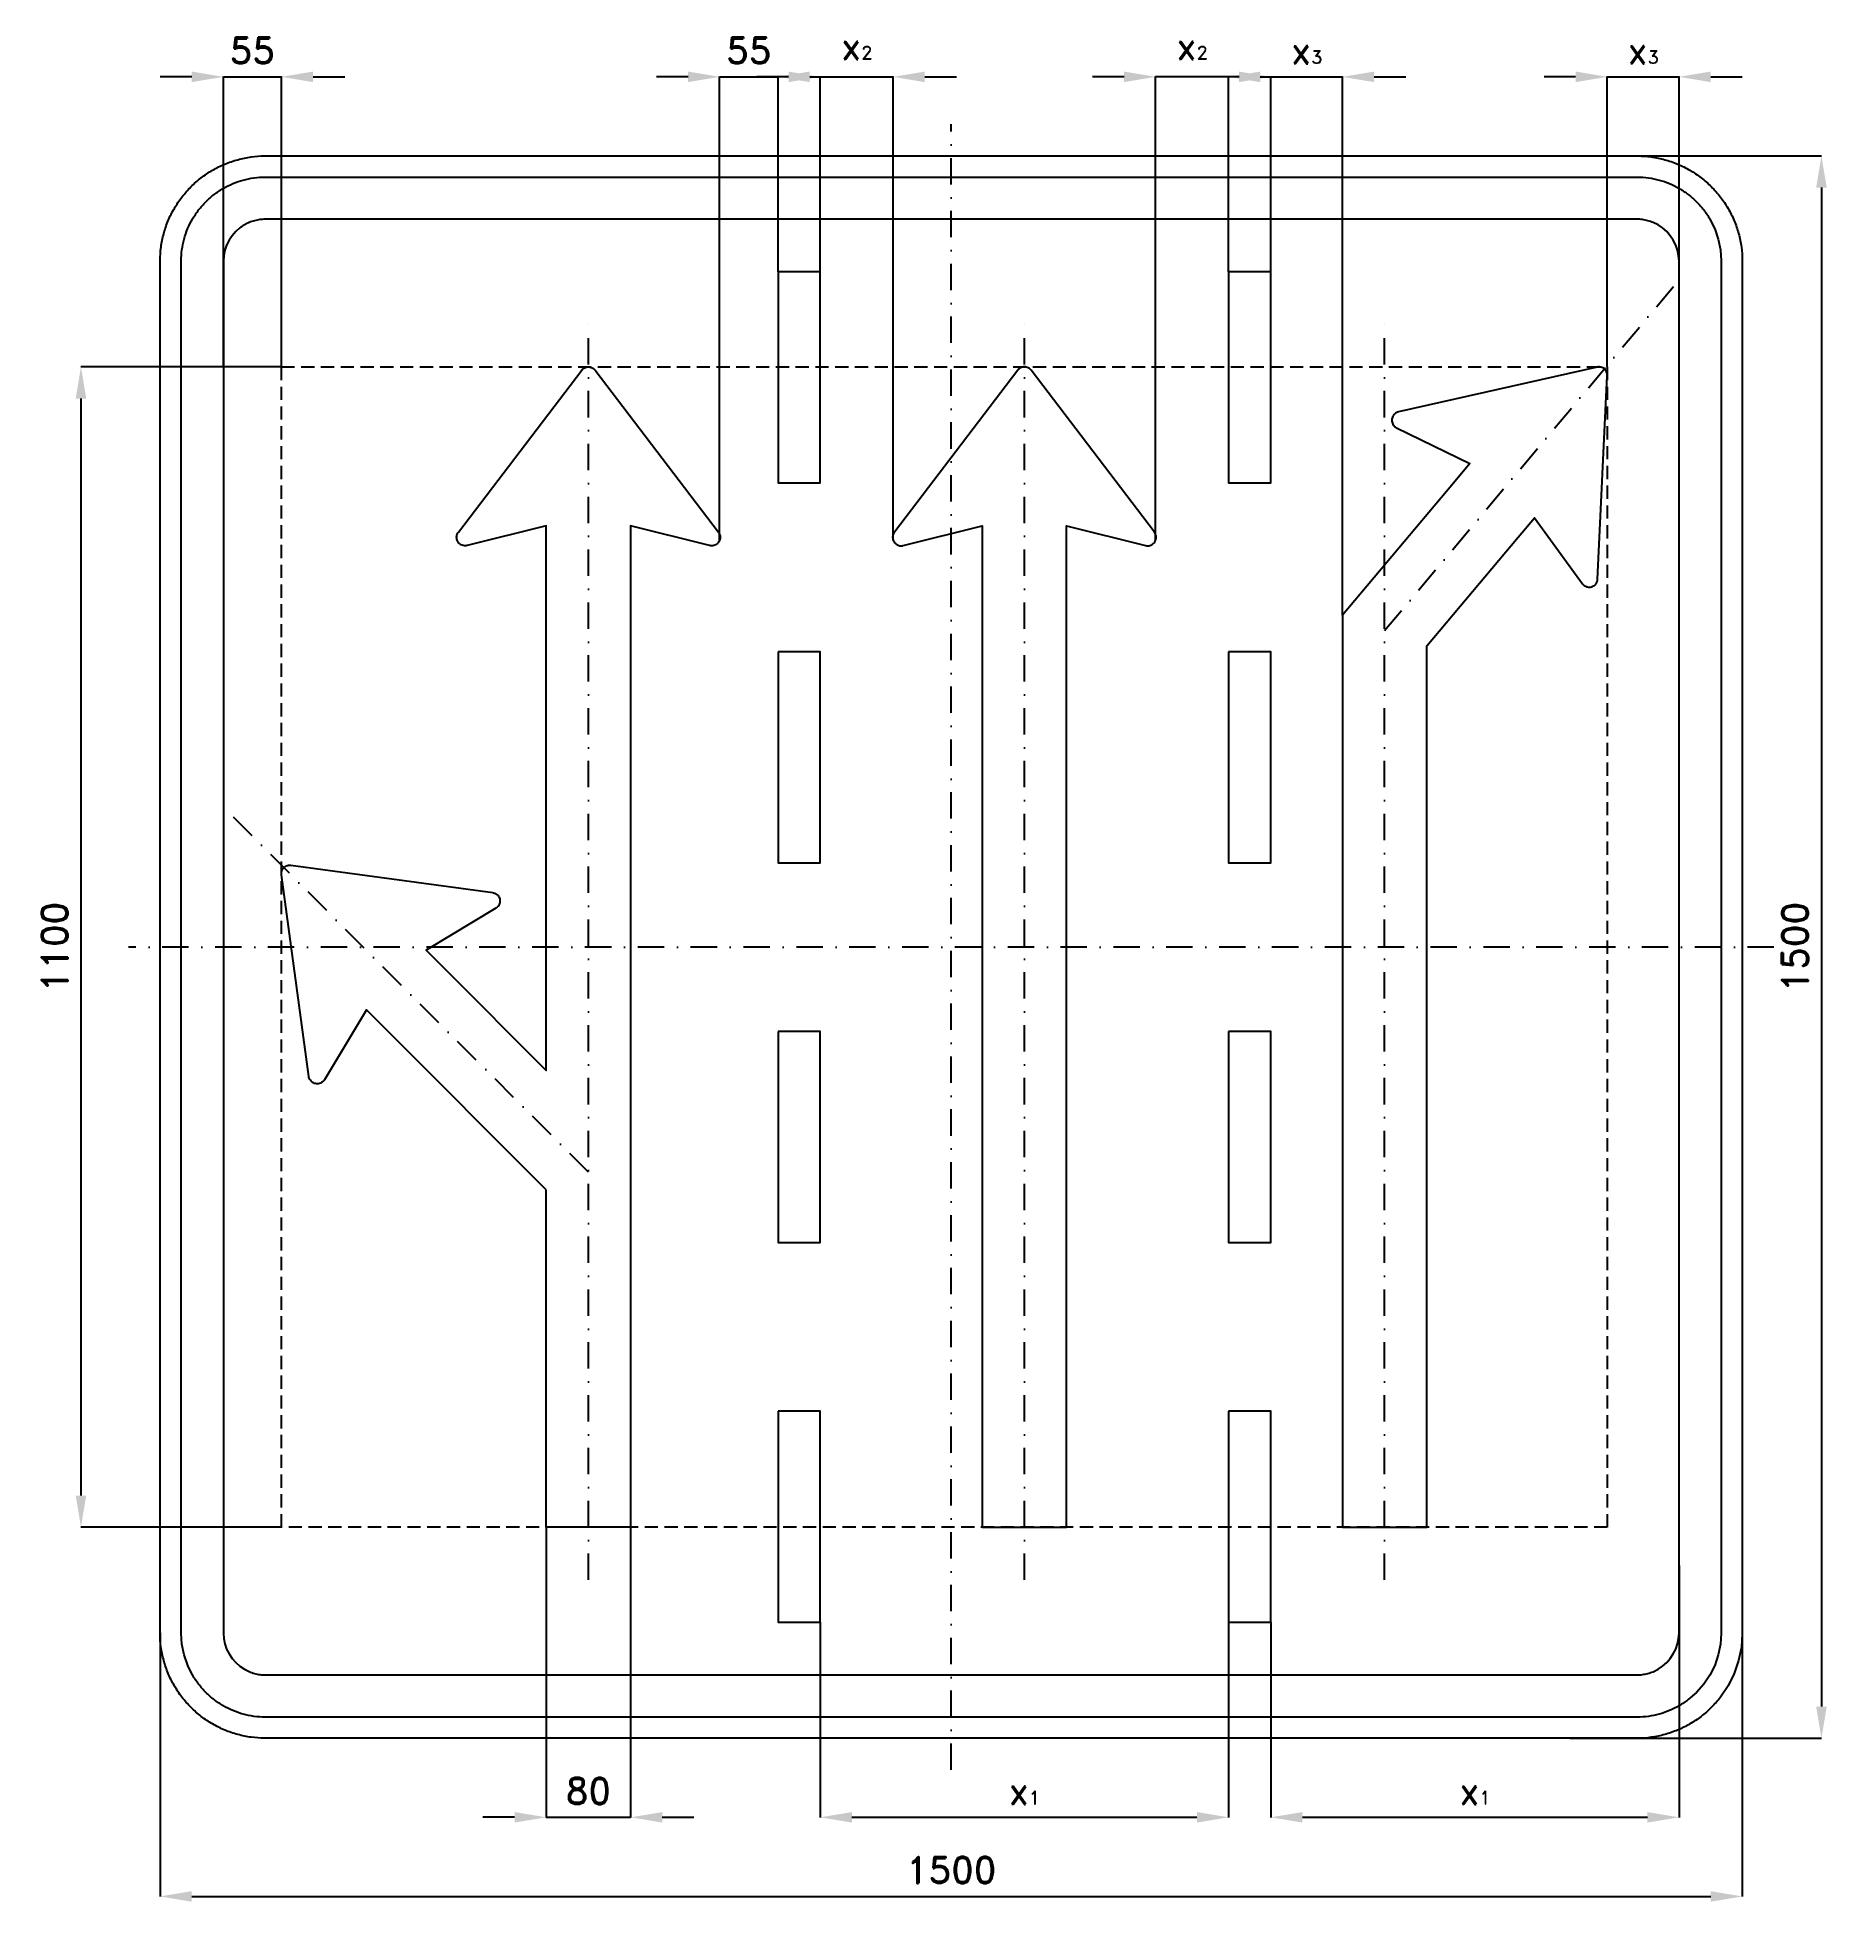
# Model space of a CAD drawing. Header units: millimetres. Extents: x -866 to 830, y -905 to 862.
import ezdxf

# ---------------------------------------------------------------- set-up
doc = ezdxf.new("R2010")
doc.units = ezdxf.units.MM
doc.header["$LTSCALE"] = 5
doc.linetypes.add('ČERCHOVANÁX2', pattern=[2, 1, -0.5, 0, -0.5])
doc.linetypes.add('ČÁRKOVANÁX2', pattern=[1.5, 1, -0.5])
doc.layers.add('Kóty', color=2, linetype='Continuous')
doc.layers.add('Značka', color=7, linetype='Continuous')
doc.styles.get("Standard").update_dxf_attribs({"font": 'romand.shx', "height": 25})
doc.dimstyles.get("Standard").update_dxf_attribs({"dimtxt": 25, "dimasz": 30, "dimexe": 0.18, "dimexo": 0.0625, "dimgap": 12.5, "dimtad": 1, "dimdec": 0, "dimzin": 0, "dimdsep": 46, "dimtxsty": 'Standard', "dimcen": 0.09, "dimadec": 0, "dimazin": 0, "dimtfac": 1, "dimtdec": 0, "dimtofl": 0, "dimtmove": 0, "dimatfit": 3, "dimfxl": 1, "dimtolj": 1, "dimtzin": 0, "dimarcsym": 0})

# ---------------------------------------------------------------- blocks, each defined once
blk = doc.blocks.new('*D0')
at = {"layer": 'Defpoints', "color": 0, "transparency": 16777216}
for p in [(-635, 550.0625), (-825, -550), (-635, -550)]:
    blk.add_point(p, dxfattribs=at)
at = {"layer": 'Kóty', "color": 0, "lineweight": -2, "transparency": 16777216}
for p, q in [((-635.0625, 550.0625), (-825.18, 550.0625)), ((-825, 520.0625), (-825, -520)), ((-635.0625, -550), (-825.18, -550))]:
    blk.add_line(p, q, dxfattribs=at)
at = {"layer": 'Kóty', "color": 0, "transparency": 16777216}
for points in [[(-830, 520.0625), (-820, 520.0625), (-825, 550.0625)], [(-830, -520), (-820, -520), (-825, -550)]]:
    blk.add_solid(points, dxfattribs=at)
at = {"layer": 'Kóty', "color": 0, "transparency": 16777216, "insert": (-850, 0.03125), "char_height": 25, "attachment_point": 5, "rotation": 90}
blk.add_mtext('\\A1;1100', dxfattribs=at)
blk = doc.blocks.new('*D1')
at = {"layer": 'Defpoints', "color": 0, "transparency": 16777216}
for p in [(-750, -650), (750, -650), (750, -900)]:
    blk.add_point(p, dxfattribs=at)
at = {"layer": 'Kóty', "color": 0, "lineweight": -2, "transparency": 16777216}
for p, q in [((-750, -650.0625), (-750, -900.18)), ((750, -650.0625), (750, -900.18)), ((-720, -900), (720, -900))]:
    blk.add_line(p, q, dxfattribs=at)
at = {"layer": 'Kóty', "color": 0, "transparency": 16777216}
for points in [[(-720, -895), (-720, -905), (-750, -900)], [(720, -895), (720, -905), (750, -900)]]:
    blk.add_solid(points, dxfattribs=at)
at = {"layer": 'Kóty', "color": 0, "transparency": 16777216, "insert": (0, -875), "char_height": 25, "attachment_point": 5}
blk.add_mtext('\\A1;1500', dxfattribs=at)
blk = doc.blocks.new('*D2')
at = {"layer": 'Defpoints', "color": 0, "transparency": 16777216}
for p in [(590.2, 750), (586.4, -750), (825, -750)]:
    blk.add_point(p, dxfattribs=at)
at = {"layer": 'Kóty', "color": 0, "lineweight": -2, "transparency": 16777216}
for p, q in [((590.3, 750), (825.2, 750)), ((825, 720), (825, -720)), ((586.4, -750), (825.2, -750))]:
    blk.add_line(p, q, dxfattribs=at)
at = {"layer": 'Kóty', "color": 0, "transparency": 16777216}
for points in [[(820, 720), (830, 720), (825, 750)], [(820, -720), (830, -720), (825, -750)]]:
    blk.add_solid(points, dxfattribs=at)
at = {"layer": 'Kóty', "color": 0, "transparency": 16777216, "insert": (800, 0), "char_height": 25, "attachment_point": 5, "rotation": 90}
blk.add_mtext('\\A1;1500', dxfattribs=at)
blk = doc.blocks.new('*D4')
at = {"layer": 'Defpoints', "color": 0, "transparency": 16777216}
for p in [(-383.948, -550), (-303.948, -550), (-303.948, -825)]:
    blk.add_point(p, dxfattribs=at)
at = {"layer": 'Kóty', "color": 0, "lineweight": -2, "transparency": 16777216}
for p, q in [((-383.948, -550.0625), (-383.948, -825.18)), ((-303.948, -550.0625), (-303.948, -825.18)), ((-413.948, -825), (-443.948, -825)), ((-273.948, -825), (-243.948, -825))]:
    blk.add_line(p, q, dxfattribs=at)
at = {"layer": 'Kóty', "color": 0, "transparency": 16777216}
for points in [[(-413.948, -820), (-413.948, -830), (-383.948, -825)], [(-273.948, -820), (-273.948, -830), (-303.948, -825)]]:
    blk.add_solid(points, dxfattribs=at)
at = {"layer": 'Kóty', "color": 0, "transparency": 16777216, "insert": (-343.948, -800), "char_height": 25, "attachment_point": 5}
blk.add_mtext('\\A1;80', dxfattribs=at)

msp = doc.modelspace()

# ---------------------------------------------------------------- linework, layer by layer
at = {"layer": 'Kóty'}
for p, q in [((-720, 825), (-750, 825)), ((-690, 550.7698), (-690, 825.18)), ((-635, 550.0625), (-635, 825.18)), ((-605, 825), (-575, 825)), ((-249.506, 825), (-279.506, 825)), ((-219.506, 385.8625), (-219.506, 825.18)), ((-154.161, 825), (-184.161, 825)), ((-164.161, 640.0625), (-164.161, 825.18)), ((-134.161, 825), (-55.062, 825)), ((-124.161, 640.0625), (-124.161, 825.18)), ((-55.062, 385.8625), (-55.062, 825.18)), ((-25.062, 825), (4.938, 825)), ((163.821, 825), (133.821, 825)), ((193.821, 385.8625), (193.821, 825.18)), ((272.92, 825), (193.821, 825)), ((262.92, 640.0625), (262.92, 825.18)), ((292.92, 825), (370.93, 825)), ((302.92, 640.0625), (302.92, 825.18)), ((370.93, 314.6225), (370.93, 825.18)), ((400.93, 825), (430.93, 825)), ((591.99, 825), (561.99, 825)), ((621.99, 550.0625), (621.99, 825.18)), ((690, 550.0625), (690, 825.18)), ((720, 825), (750, 825)), ((690, -586.4053), (690, -825.18)), ((-124.161, -640.0625), (-124.161, -825.18)), ((262.92, -640.0625), (262.92, -825.18)), ((302.92, -640.0625), (302.92, -825.18)), ((-94.161, -825), (232.92, -825)), ((332.92, -825), (660, -825))]:
    msp.add_line(p, q, dxfattribs=at)
for points in [[(-690, 825), (-635, 825)], [(-219.506, 825), (-164.161, 825)], [(621.99, 825), (690, 825)], [(-383.948, -825), (-303.948, -825)]]:
    msp.add_lwpolyline(points, dxfattribs=at)
for points in [[(-720, 830), (-720, 820), (-690, 825)], [(-605, 830), (-605, 820), (-635, 825)], [(-249.506, 830), (-249.506, 820), (-219.506, 825)], [(-134.161, 830), (-134.161, 820), (-164.161, 825)], [(-154.161, 830), (-154.161, 820), (-124.161, 825)], [(-25.062, 830), (-25.062, 820), (-55.062, 825)], [(163.821, 830), (163.821, 820), (193.821, 825)], [(292.92, 830), (292.92, 820), (262.92, 825)], [(272.92, 830), (272.92, 820), (302.92, 825)], [(400.93, 830), (400.93, 820), (370.93, 825)], [(591.99, 830), (591.99, 820), (621.99, 825)], [(720, 830), (720, 820), (690, 825)], [(-94.161, -820), (-94.161, -830), (-124.161, -825)], [(232.92, -820), (232.92, -830), (262.92, -825)], [(332.92, -820), (332.92, -830), (302.92, -825)], [(660, -820), (660, -830), (690, -825)]]:
    msp.add_solid(points, dxfattribs=at)
at = {"layer": 'Značka', "color": 6, "linetype": 'ČERCHOVANÁX2', "ltscale": 5}
for points in [[(0, -780), (0, 780)], [(410.93, 299.9966), (690, 632.5793)], [(-343.948, -600), (-343.948, 600)], [(69.379, -600), (69.379, 600)], [(410.93, -600), (410.93, 600)], [(-343.948, -213.4315), (-688.947, 131.5675)], [(780, 0), (-780, 0)]]:
    msp.add_lwpolyline(points, dxfattribs=at)
at = {"layer": 'Značka', "color": 5}
for points in [[(-650, -750), (-650.39, -749.9988), (-650.79, -749.9969, -0.032183), (-663.7, -749.0925, -0.0354395), (-676.39, -746.4557, -0.036257), (-688.66, -742.3068, -0.0344302), (-700.23, -736.4713, -0.0337135), (-711, -729.2849, -0.034097), (-720.71, -720.7107, -0.0342145), (-729.29, -711.0064, -0.0342268), (-736.47, -700.2266, -0.0340428), (-742.27, -688.6512, -0.0334252), (-746.46, -676.3873, -0.0341747), (-749.14, -663.6918, -0.0367361), (-750, -650.785), (-750, -650.393), (-750, -650), (-750, 650), (-750, 650.39), (-750, 650.79, -0.0321975), (-749.09, 663.7, -0.0354674), (-746.46, 676.39, -0.0363203), (-742.31, 688.66, -0.0344709), (-736.47, 700.23, -0.0337211), (-729.29, 711, -0.0340992), (-720.71, 720.71, -0.0342018), (-711.01, 729.29, -0.0342246), (-700.23, 736.47, -0.0340515), (-688.65, 742.27, -0.0334153), (-676.39, 746.46, -0.0341236), (-663.69, 749.14, -0.0367442), (-650.79, 750), (-650.39, 750), (-650, 750), (650, 750), (650.39, 750), (650.79, 750, -0.0321821), (663.7, 749.09, -0.0354474), (676.39, 746.46, -0.0362719), (688.66, 742.31, -0.0344334), (700.23, 736.47, -0.0337229), (711, 729.28, -0.0340912), (720.71, 720.71, -0.0342207), (729.29, 711.01, -0.0342246), (736.47, 700.23, -0.0340384), (742.27, 688.65, -0.0334249), (746.46, 676.39, -0.034173), (749.14, 663.69, -0.0367364), (750, 650.79), (750, 650.39), (750, 650), (750, -650), (750, -650.393), (750, -650.785), (749.09, -663.6978), (746.46, -676.3873), (742.31, -688.6591), (736.47, -700.2266), (729.28, -711.0042, -0.0341063), (720.71, -720.7107, -0.0342027), (711.01, -729.2931, -0.034227), (700.23, -736.4713, -0.0340442), (688.65, -742.2651, -0.0334113), (676.39, -746.4557, -0.0341218), (663.69, -749.1355, -0.0367434), (650.79, -749.9969), (650.39, -749.9989), (650, -750), (-650, -750)], [(-650, -730), (-650.31, -729.9991), (-650.63, -729.9975, -0.0321839), (-660.96, -729.274, -0.035448), (-671.11, -727.1646, -0.0362817), (-680.93, -723.8454, -0.0344216), (-690.18, -719.1771, -0.0337453), (-698.8, -713.4279, -0.0341022), (-706.57, -706.5685, -0.034186), (-713.43, -698.8051, -0.0342028), (-719.18, -690.1812), (-723.81, -680.921), (-727.16, -671.1098), (-729.31, -660.9534), (-730, -650.628), (-730, -650.314), (-730, -650), (-730, 650), (-730, 650.31), (-730, 650.63, -0.0321794), (-729.27, 660.96, -0.0354889), (-727.16, 671.11, -0.0362814), (-723.85, 680.93, -0.0344198), (-719.18, 690.18, -0.033728), (-713.43, 698.8, -0.0340731), (-706.57, 706.57, -0.0342387), (-698.81, 713.43, -0.0341991), (-690.18, 719.18, -0.0340344), (-680.92, 723.81, -0.0334143), (-671.11, 727.16, -0.0341236), (-660.95, 729.31, -0.0367402), (-650.63, 730), (-650.31, 730), (-650, 730), (650, 730), (650.31, 730), (650.63, 730, -0.032183), (660.96, 729.27, -0.0354467), (671.11, 727.16, -0.0362744), (680.93, 723.85, -0.0344144), (690.18, 719.18, -0.033745), (698.8, 713.43, -0.0340968), (706.57, 706.57, -0.0341871), (713.43, 698.81, -0.0342063), (719.18, 690.18), (723.81, 680.92), (727.16, 671.11), (729.31, 660.95), (730, 650.63), (730, 650.31), (730, 650), (730, -650), (730, -650.314), (730, -650.628), (729.27, -660.9582), (727.16, -671.1098), (723.85, -680.9273), (719.18, -690.1812), (713.43, -698.8034), (706.57, -706.5685), (698.81, -713.4345, -0.0342057), (690.18, -719.1771, -0.0340314), (680.92, -723.8121, -0.0334215), (671.11, -727.1646, -0.0341218), (660.95, -729.3084, -0.0367439), (650.63, -729.9975), (650.31, -729.9991), (650, -730), (-650, -730)], [(-650, -690), (650, -690), (650.16, -689.9995), (650.31, -689.9988, 0.0321848), (655.48, -689.637, 0.0354594), (660.55, -688.5823, 0.0362767), (665.46, -686.9227), (670.09, -684.5885), (674.4, -681.714), (678.28, -678.2843), (681.72, -674.4026), (684.59, -670.0906), (686.91, -665.4605), (688.58, -660.5549), (689.65, -655.4767), (690, -650.314), (690, -650.157), (690, -650), (690, 650), (690, 650.16), (690, 650.31), (689.64, 655.48), (688.58, 660.55), (686.92, 665.46), (684.59, 670.09), (681.71, 674.4), (678.28, 678.28), (674.4, 681.72), (670.09, 684.59), (665.46, 686.91, 0.0334086), (660.55, 688.58, 0.0341855), (655.48, 689.65, 0.0367465), (650.31, 690), (650.16, 690), (650, 690), (-650, 690), (-650.16, 690), (-650.31, 690, 0.0321848), (-655.48, 689.64, 0.0354579), (-660.55, 688.58, 0.0362712), (-665.46, 686.92, 0.0343823), (-670.09, 684.59, 0.0336505), (-674.4, 681.71), (-678.28, 678.28), (-681.72, 674.4), (-684.59, 670.09), (-686.91, 665.46), (-688.58, 660.55), (-689.65, 655.48), (-690, 650.31), (-690, 650.16), (-690, 650), (-690, -650), (-690, -650.157), (-690, -650.314), (-689.64, -655.4791), (-688.58, -660.5549), (-686.92, -665.4636), (-684.59, -670.0906), (-681.71, -674.4017), (-678.28, -678.2843), (-674.4, -681.7172), (-670.09, -684.5885), (-665.46, -686.9061, 0.0334044), (-660.55, -688.5823, 0.0341611), (-655.48, -689.6542, 0.0367494), (-650.31, -689.9988), (-650.16, -689.9996), (-650, -690)], [(-383.948, -230), (-537.353, -76.595), (-554.323, -59.625), (-594.216, -125.748), (-594.431, -126.078), (-594.656, -126.402, -0.0524896), (-595.708, -127.569, -0.0526928), (-596.986, -128.497, -0.0655317), (-598.783, -129.298, -0.0654134), (-600.727, -129.608, -0.0652856), (-602.69, -129.462, -0.0651527), (-604.548, -128.818, -0.0648621), (-606.205, -127.759, -0.0636732), (-607.541, -126.313, -0.0526957), (-608.354, -124.956, -0.0574508), (-608.849, -123.466), (-608.927, -123.079), (-608.993, -122.691), (-634.935, 68.553), (-634.972, 68.919), (-635, 69.286, -0.0490635), (-634.937, 70.752, -0.0491289), (-634.588, 72.185, -0.0611217), (-633.816, 73.853, -0.0613627), (-632.664, 75.285, -0.061024), (-631.231, 76.433, -0.0594549), (-629.564, 77.208, -0.0491703), (-628.13, 77.564, -0.0536547), (-626.665, 77.621), (-626.298, 77.593), (-625.932, 77.555), (-434.688, 51.614), (-434.3, 51.547), (-433.914, 51.47, -0.0525266), (-432.425, 50.967, -0.052661), (-431.066, 50.162, -0.0654728), (-429.618, 48.83, -0.0654514), (-428.562, 47.169, -0.0653114), (-427.917, 45.309, -0.0651996), (-427.771, 43.347, -0.0648371), (-428.086, 41.407, -0.0636586), (-428.882, 39.607, -0.0526761), (-429.806, 38.321, -0.0574592), (-430.977, 37.276), (-431.301, 37.051), (-431.631, 36.836), (-497.755, -3.056), (-480.784, -20.027), (-383.948, -116.863), (-383.948, 375.21), (-383.948, 399.21), (-458.913, 380.66), (-459.298, 380.58), (-459.686, 380.51), (-461.255, 380.43), (-462.815, 380.68, -0.0654635), (-464.652, 381.38, -0.0654094), (-466.246, 382.54, -0.0653602), (-467.531, 384.03, -0.0652249), (-468.389, 385.8, -0.0648331), (-468.812, 387.72, -0.0636455), (-468.735, 389.68, -0.0526858), (-468.35, 391.22, -0.0574868), (-467.646, 392.62), (-467.428, 392.95), (-467.2, 393.27), (-350.314, 546.85), (-350.081, 547.13), (-349.842, 547.41, -0.0490058), (-348.76, 548.4), (-347.5, 549.17, -0.0611155), (-345.775, 549.8, -0.0614091), (-343.948, 550, -0.0610298), (-342.123, 549.8, -0.0594668), (-340.396, 549.17), (-339.13, 548.41, -0.0535973), (-338.054, 547.41), (-337.814, 547.13), (-337.582, 546.85), (-220.696, 393.27), (-220.469, 392.95), (-220.25, 392.62, -0.0525682), (-219.553, 391.21, -0.0526749), (-219.161, 389.68, -0.0655322), (-219.079, 387.72, -0.0654033), (-219.506, 385.8, -0.0653611), (-220.366, 384.03, -0.0652297), (-221.65, 382.54, -0.0648329), (-223.244, 381.39, -0.0636896), (-225.081, 380.68, -0.0527012), (-226.642, 380.42, -0.0574497), (-228.21, 380.51), (-228.598, 380.58), (-228.983, 380.66), (-303.948, 399.21), (-303.948, 375.21), (-303.948, -550), (-383.948, -550), (-383.948, -230)], [(29.379, -550), (109.379, -550), (109.379, 375.21), (109.379, 399.21), (184.344, 380.66), (184.73, 380.58), (185.117, 380.51, 0.0526137), (186.686, 380.43, 0.0527371), (188.246, 380.68, 0.06547), (190.083, 381.38, 0.0654275), (191.677, 382.54, 0.0653353), (192.962, 384.03, 0.0652258), (193.821, 385.8, 0.0648481), (194.243, 387.72, 0.0636455), (194.166, 389.68, 0.0527232), (193.781, 391.22, 0.0574868), (193.077, 392.62), (192.859, 392.95), (192.631, 393.27), (75.745, 546.85), (75.513, 547.13), (75.273, 547.41, 0.0490074), (74.192, 548.4, 0.0491298), (72.932, 549.17, 0.061127), (71.206, 549.8, 0.0614083), (69.379, 550, 0.0610277), (67.554, 549.8, 0.0594555), (65.827, 549.17, 0.0491668), (64.562, 548.41, 0.0536106), (63.486, 547.41), (63.245, 547.13), (63.013, 546.85), (-53.873, 393.27), (-54.1, 392.95), (-54.319, 392.62, 0.0524986), (-55.016, 391.21, 0.0526749), (-55.408, 389.68, 0.0655013), (-55.49, 387.72, 0.0654639), (-55.062, 385.8, 0.0653341), (-54.203, 384.03, 0.0652049), (-52.919, 382.54, 0.0648692), (-51.325, 381.39, 0.0637027), (-49.488, 380.68, 0.0526887), (-47.926, 380.42, 0.0574497), (-46.359, 380.51), (-45.971, 380.58), (-45.585, 380.66), (29.379, 399.21), (29.379, 375.21), (29.379, -550)], [(537.43, 388.52), (552.85, 406.9), (598.36, 344.51), (598.6, 344.2), (598.85, 343.9, 0.0524946), (600, 342.83, 0.0525216), (601.36, 342.01, 0.0655742), (603.22, 341.37, 0.0654372), (605.18, 341.23, 0.0653533), (607.12, 341.55, 0.0651647), (608.92, 342.35, 0.0648454), (610.47, 343.55, 0.0636025), (611.68, 345.11, 0.0526583), (612.37, 346.53, 0.0574389), (612.73, 348.06), (612.78, 348.45), (612.81, 348.84), (621.99, 541.62), (621.99, 541.99), (621.99, 542.36, 0.04895), (621.8, 543.81, 0.0490725), (621.32, 545.21, 0.0610727), (620.41, 546.8, 0.0613632), (619.14, 548.13, 0.061072), (617.61, 549.15, 0.0595763), (615.88, 549.77, 0.0491741), (614.42, 550, 0.0537584), (612.96, 549.93, 0.0104173), (612.59, 549.87, 0.00370855), (612.23, 549.8), (423.98, 507.29), (423.6, 507.19), (423.22, 507.08, 0.0525922), (421.78, 506.45, 0.0526137), (420.5, 505.53, 0.0654491), (419.17, 504.08, 0.0653816), (418.26, 502.33, 0.0653165), (417.78, 500.42, 0.0651706), (417.81, 498.46, 0.064888), (418.29, 496.55, 0.0636133), (419.24, 494.83, 0.0526296), (420.27, 493.63, 0.0575482), (421.53, 492.69), (421.87, 492.49), (422.22, 492.31), (491.57, 458.33), (476.14, 439.94), (370.93, 314.56), (370.93, -550), (450.93, -550), (450.93, 285.44), (537.43, 388.52)]]:
    msp.add_lwpolyline(points, format="xyb", dxfattribs=at)
for points in [[(-164.161, 640), (-164.161, 440), (-124.161, 440), (-124.161, 640), (-164.161, 640)], [(262.92, 640), (262.92, 440), (302.92, 440), (302.92, 640), (262.92, 640)], [(-164.161, 280), (-164.161, 80), (-124.161, 80), (-124.161, 280), (-164.161, 280)], [(262.92, 280), (262.92, 80), (302.92, 80), (302.92, 280), (262.92, 280)], [(-164.161, -80), (-164.161, -280), (-124.161, -280), (-124.161, -80), (-164.161, -80)], [(262.92, -80), (262.92, -280), (302.92, -280), (302.92, -80), (262.92, -80)], [(-164.161, -440), (-164.161, -640), (-124.161, -640), (-124.161, -440), (-164.161, -440)], [(262.92, -440), (262.92, -640), (302.92, -640), (302.92, -440), (262.92, -440)]]:
    msp.add_lwpolyline(points, dxfattribs=at)
at = {"layer": 'Značka', "color": 6, "linetype": 'ČÁRKOVANÁX2', "ltscale": 2.5}
msp.add_lwpolyline([(-635, -550), (-635, 550), (621.99, 550), (621.99, -550), (-635, -550)], dxfattribs=at)

# ---------------------------------------------------------------- texts
at = {"layer": 'Kóty', "char_height": 25, "attachment_point": 5}
for s, insert in [('55', (-662.5, 850)), ('55', (-191.8335, 850)), ('x{\\H0.5x;2}', (-89.6115, 854.1667)), ('x{\\H0.5x;2}', (228.3705, 854.1667)), ('x{\\H0.5x;3}', (336.925, 850)), ('x{\\H0.5x;3}', (655.995, 850)), ('x{\\H0.5x;1}', (69.3795, -800)), ('x{\\H0.5x;1}', (496.46, -800))]:
    msp.add_mtext(s, dxfattribs=dict(at, insert=insert))

# ---------------------------------------------------------------- dimensions: what is measured, and where the dimension line sits
at = {"layer": 'Kóty'}
for base, p1, p2, picture, middle in [((825, -750), (590.2037, 750), (586.3745, -750), '*D2', (800, 0)), ((-825, -550), (-635, 550.0625), (-635, -550), '*D0', (-850, 0.0312))]:
    dim = msp.add_linear_dim(base=base, p1=p1, p2=p2, angle=90, dimstyle='Standard', dxfattribs=at)
    dim.commit()
    dim.dimension.update_dxf_attribs({"geometry": picture, "text_midpoint": middle})
dim = msp.add_linear_dim(base=(-303.948, -825), p1=(-383.948, -550), p2=(-303.948, -550), dimstyle='Standard', dxfattribs=at)
dim.commit()
dim.dimension.update_dxf_attribs({"geometry": '*D4', "text_midpoint": (-343.948, -800)})
dim = msp.add_linear_dim(base=(750, -900), p1=(-750, -650), p2=(750, -650), text='1500', dimstyle='Standard', dxfattribs=at)
dim.commit()
dim.dimension.update_dxf_attribs({"geometry": '*D1', "text_midpoint": (0, -875)})

doc.saveas('drawing.dxf')
